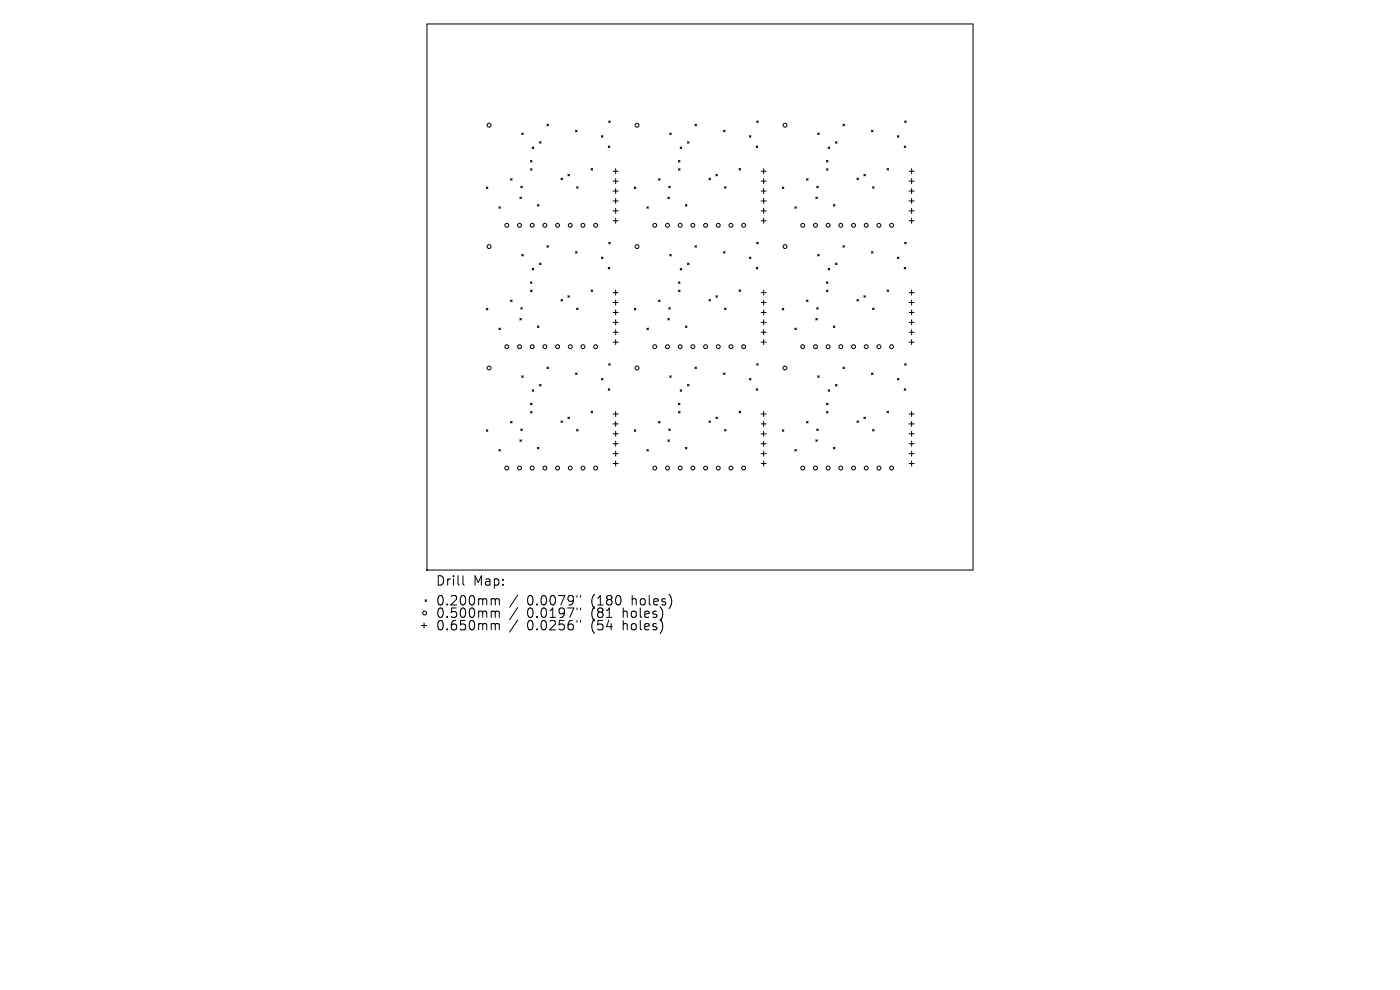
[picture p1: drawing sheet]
<svg xmlns="http://www.w3.org/2000/svg" width="297mm" height="210mm" viewBox="0 0 297 210" stroke-linecap="round" stroke-linejoin="round" font-family="sans-serif">
<defs><g id="words">
<g font-size="2.8">
<text x="92.5" y="124.5">Drill</text>
<text x="100.4" y="124.5">Map:</text>
<text x="92.5" y="128.7">0.200mm</text>
<text x="92.5" y="131.3">0.500mm</text>
<text x="111.7" y="128.7">0.0079&quot;</text>
<text x="111.7" y="131.3">0.0197&quot;</text>
<text x="125.4" y="128.7">(180</text>
<text x="125.4" y="131.3">(81</text>
<text x="132.1" y="131.3">holes)</text>
<text x="134" y="128.7">holes)</text>
<text x="92.5" y="133.9">0.650mm</text>
<text x="111.7" y="133.9">0.0256&quot;</text>
<text x="125.4" y="133.9">(54</text>
<text x="132.1" y="133.9">holes)</text>
</g>
</g></defs>
<circle cx="90.6" cy="120.9" r=".08" fill="#000" stroke="#000" stroke-width=".21"/>
<g fill="none" stroke="#000" stroke-width=".21">
<path d="M90.6 5.1h115.8v115.8h-115.8zM103.2 39.7l.3 .3M103.5 39.7l-.3 .3M108.3 37.9l.3 .3M108.6 37.9l-.3 .3M110.5 39.5l.3 .3M110.7 28.2l.3 .3M110.8 39.5l-.3 .3M111 28.2l-.3 .3M112.5 34l.4 .4M112.5 35.8l.4 .3M112.9 34l-.4 .4"/>
<path d="M112.9 35.8l-.4 .3M112.9 31.2l.3 .3M113.2 31.2l-.3 .3M114.5 30.1l.3 .3M114.8 30.1l-.3 .3M116 26.4l.4 .3M116.4 26.4l-.4 .3M119 37.8l.3 .3M119.3 37.8l-.3 .3M120.5 37l.3 .3M120.8 37l-.3 .3M122.1 27.6l.3 .4"/>
<path d="M122.3 39.6l.4 .3M122.4 27.6l-.3 .4M122.7 39.6l-.4 .3M125.4 35.7l.3 .4M125.7 35.7l-.3 .4M127.6 28.8l.3 .3M127.9 28.8l-.3 .3M129 31l.4 .3M129.1 25.7l.4 .3M129.4 31l-.4 .3M129.5 25.7l-.4 .3M130.1 36.3h1"/>
<path d="M130.1 38.4h1M130.6 35.8v1.1M130.6 37.9v1.1M130.6 40v1.1M134.6 39.7l.3 .3M134.9 39.7l-.3 .3M139.7 37.9l.3 .3M140 37.9l-.3 .3M141.9 39.5l.3 .3M142.1 28.2l.3 .3M142.2 39.5l-.3 .3M142.4 28.2l-.3 .3"/>
<path d="M143.9 34l.4 .4M143.9 35.8l.4 .3M144.3 34l-.4 .4M144.3 35.8l-.4 .3M144.3 31.2l.3 .3M144.6 31.2l-.3 .3M145.8 30.1l.4 .3M146.2 30.1l-.4 .3M147.4 26.4l.4 .3M147.8 26.4l-.4 .3M150.4 37.8l.3 .3M150.7 37.8l-.3 .3"/>
<path d="M151.9 37l.3 .3M152.2 37l-.3 .3M153.5 27.6l.3 .4M153.7 39.6l.3 .3M153.8 27.6l-.3 .4M154 39.6l-.3 .3M156.8 35.7l.3 .4M157.1 35.7l-.3 .4M159 28.8l.3 .3M159.3 28.8l-.3 .3M160.4 31l.4 .3M160.5 25.7l.4 .3"/>
<path d="M160.8 31l-.4 .3M160.9 25.7l-.4 .3M161.5 36.3h1M161.5 38.4h1M162 35.8v1.1M162 37.9v1.1M162 40v1.1M166 39.7l.3 .3M166.3 39.7l-.3 .3M171.1 37.9l.3 .3M171.4 37.9l-.3 .3M173.3 39.5l.3 .3"/>
<path d="M173.5 28.2l.3 .3M173.6 39.5l-.3 .3M173.8 28.2l-.3 .3M175.3 34l.3 .4M175.3 35.8l.4 .3M175.6 34l-.3 .4M175.7 35.8l-.4 .3M175.7 31.2l.3 .3M176 31.2l-.3 .3M177.2 30.1l.4 .3M177.6 30.1l-.4 .3M178.8 26.4l.3 .3"/>
<path d="M179.1 26.4l-.3 .3M181.8 37.8l.3 .3M182.1 37.8l-.3 .3M183.3 37l.3 .3M183.6 37l-.3 .3M184.9 27.6l.3 .4M185.1 39.6l.3 .3M185.2 27.6l-.3 .4M185.4 39.6l-.3 .3M188.2 35.7l.3 .4M188.5 35.7l-.3 .4M190.4 28.8l.3 .3"/>
<path d="M190.7 28.8l-.3 .3M191.8 31l.3 .3M191.9 25.7l.3 .3M192.1 31l-.3 .3M192.2 25.7l-.3 .3M192.9 36.3h1M192.9 38.4h1M193.4 35.8v1.1M193.4 37.9v1.1M193.4 40v1.1M105.8 43.9l.4 .3M106.2 43.9l-.4 .3"/>
<path d="M110.3 41.8l.3 .3M110.6 41.8l-.3 .3M110.7 54l.3 .3M111 54l-.3 .3M112.5 59.8l.4 .3M112.9 59.8l-.4 .3M112.9 56.9l.3 .4M113.2 56.9l-.3 .4M114 43.4l.3 .3M114.3 43.4l-.3 .3M114.5 55.8l.3 .3M114.8 55.8l-.3 .3"/>
<path d="M116 52.1l.4 .3M116.4 52.1l-.4 .3M122.1 53.4l.3 .3M122.4 53.4l-.3 .3M127.6 54.5l.3 .4M127.9 54.5l-.3 .4M129 56.7l.4 .3M129.1 51.4l.4 .3M129.4 56.7l-.4 .3M129.5 51.4l-.4 .3M130.1 40.5h1M130.1 42.6h1"/>
<path d="M130.1 44.7h1M130.1 46.8h1M130.6 42.1v1.1M130.6 44.2v1.1M130.6 46.3v1.1M137.2 43.9l.4 .3M137.6 43.9l-.4 .3M141.7 41.8l.3 .3M142 41.8l-.3 .3M142.1 54l.3 .3M142.4 54l-.3 .3M143.9 59.8l.4 .3"/>
<path d="M144.3 59.8l-.4 .3M144.3 56.9l.3 .4M144.6 56.9l-.3 .4M145.4 43.4l.3 .3M145.7 43.4l-.3 .3M145.8 55.8l.4 .3M146.2 55.8l-.4 .3M147.4 52.1l.4 .3M147.8 52.1l-.4 .3M153.5 53.4l.3 .3M153.8 53.4l-.3 .3M159 54.5l.3 .4"/>
<path d="M159.3 54.5l-.3 .4M160.4 56.7l.4 .3M160.5 51.4l.4 .3M160.8 56.7l-.4 .3M160.9 51.4l-.4 .3M161.5 40.5h1M161.5 42.6h1M161.5 44.7h1M161.5 46.8h1M162 42.1v1.1M162 44.2v1.1M162 46.3v1.1"/>
<path d="M168.6 43.9l.3 .3M168.9 43.9l-.3 .3M173.1 41.8l.3 .3M173.4 41.8l-.3 .3M173.5 54l.3 .3M173.8 54l-.3 .3M175.3 59.8l.3 .3M175.6 59.8l-.3 .3M175.7 56.9l.3 .4M176 56.9l-.3 .4M176.8 43.4l.3 .3M177.1 43.4l-.3 .3"/>
<path d="M177.2 55.8l.4 .3M177.6 55.8l-.4 .3M178.8 52.1l.3 .3M179.1 52.1l-.3 .3M184.9 53.4l.3 .3M185.2 53.4l-.3 .3M190.4 54.5l.3 .4M190.7 54.5l-.3 .4M191.8 56.7l.3 .3M191.9 51.4l.3 .3M192.1 56.7l-.3 .3M192.2 51.4l-.3 .3"/>
<path d="M192.9 40.5h1M192.9 42.6h1M192.9 44.7h1M192.9 46.8h1M193.4 42.1v1.1M193.4 44.2v1.1M193.4 46.3v1.1M103.2 65.4l.3 .3M103.5 65.4l-.3 .3M105.8 69.6l.4 .3M106.2 69.6l-.4 .3M108.3 63.6l.3 .4"/>
<path d="M108.6 63.6l-.3 .4M110.3 67.6l.3 .3M110.5 65.3l.3 .3M110.6 67.6l-.3 .3M110.7 79.7l.3 .3M110.8 65.3l-.3 .3M111 79.7l-.3 .3M112.5 61.5l.4 .4M112.9 61.5l-.4 .4M114 69.1l.3 .4M114.3 69.1l-.3 .4M116 77.9l.4 .3"/>
<path d="M116.4 77.9l-.4 .3M119 63.5l.3 .4M119.3 63.5l-.3 .4M120.5 62.7l.3 .4M120.8 62.7l-.3 .4M122.1 79.1l.3 .4M122.3 65.4l.4 .3M122.4 79.1l-.3 .4M122.7 65.4l-.4 .3M125.4 61.5l.3 .3M125.7 61.5l-.3 .3M129.1 77.2l.4 .3"/>
<path d="M129.5 77.2l-.4 .3M130.1 62.1h1M130.1 64.2h1M130.1 66.3h1M130.1 68.4h1M130.1 70.5h1M130.1 72.6h1M130.6 61.5v1.1M130.6 63.6v1.1M130.6 65.7v1.1M130.6 67.8v1.1M130.6 69.9v1.1"/>
<path d="M130.6 72v1.1M134.6 65.4l.3 .3M134.9 65.4l-.3 .3M137.2 69.6l.4 .3M137.6 69.6l-.4 .3M139.7 63.6l.3 .4M140 63.6l-.3 .4M141.7 67.6l.3 .3M141.9 65.3l.3 .3M142 67.6l-.3 .3M142.1 79.7l.3 .3M142.2 65.3l-.3 .3"/>
<path d="M142.4 79.7l-.3 .3M143.9 61.5l.4 .4M144.3 61.5l-.4 .4M145.4 69.1l.3 .4M145.7 69.1l-.3 .4M147.4 77.9l.4 .3M147.8 77.9l-.4 .3M150.4 63.5l.3 .4M150.7 63.5l-.3 .4M151.9 62.7l.3 .4M152.2 62.7l-.3 .4M153.5 79.1l.3 .4"/>
<path d="M153.7 65.4l.3 .3M153.8 79.1l-.3 .4M154 65.4l-.3 .3M156.8 61.5l.3 .3M157.1 61.5l-.3 .3M160.5 77.2l.4 .3M160.9 77.2l-.4 .3M161.5 62.1h1M161.5 64.2h1M161.5 66.3h1M161.5 68.4h1M161.5 70.5h1"/>
<path d="M161.5 72.6h1M162 61.5v1.1M162 63.6v1.1M162 65.7v1.1M162 67.8v1.1M162 69.9v1.1M162 72v1.1M166 65.4l.3 .3M166.3 65.4l-.3 .3M168.6 69.6l.3 .3M168.9 69.6l-.3 .3M171.1 63.6l.3 .4"/>
<path d="M171.4 63.6l-.3 .4M173.1 67.6l.3 .3M173.3 65.3l.3 .3M173.4 67.6l-.3 .3M173.5 79.7l.3 .3M173.6 65.3l-.3 .3M173.8 79.7l-.3 .3M175.3 61.5l.4 .4M175.7 61.5l-.4 .4M176.8 69.1l.3 .4M177.1 69.1l-.3 .4M178.8 77.9l.3 .3"/>
<path d="M179.1 77.9l-.3 .3M181.8 63.5l.3 .4M182.1 63.5l-.3 .4M183.3 62.7l.3 .4M183.6 62.7l-.3 .4M184.9 79.1l.3 .4M185.1 65.4l.3 .3M185.2 79.1l-.3 .4M185.4 65.4l-.3 .3M188.2 61.5l.3 .3M188.5 61.5l-.3 .3M191.9 77.2l.3 .3"/>
<path d="M192.2 77.2l-.3 .3M192.9 62.1h1M192.9 64.2h1M192.9 66.3h1M192.9 68.4h1M192.9 70.5h1M192.9 72.6h1M193.4 61.5v1.1M193.4 63.6v1.1M193.4 65.7v1.1M193.4 67.8v1.1M193.4 69.9v1.1"/>
<path d="M193.4 72v1.1M103.2 91.2l.3 .3M103.5 91.2l-.3 .3M105.8 95.4l.4 .3M106.2 95.4l-.4 .3M108.3 89.4l.3 .3M108.6 89.4l-.3 .3M110.3 93.3l.3 .3M110.5 91l.3 .3M110.6 93.3l-.3 .3M110.8 91l-.3 .3M112.5 85.5l.4 .4"/>
<path d="M112.5 87.3l.4 .3M112.9 85.5l-.4 .4M112.9 87.3l-.4 .3M112.9 82.7l.3 .3M113.2 82.7l-.3 .3M114 94.9l.3 .3M114.3 94.9l-.3 .3M114.5 81.6l.3 .3M114.8 81.6l-.3 .3M119 89.3l.3 .3M119.3 89.3l-.3 .3M120.5 88.5l.3 .3"/>
<path d="M120.8 88.5l-.3 .3M122.3 91.1l.4 .3M122.7 91.1l-.4 .3M125.4 87.2l.3 .4M125.7 87.2l-.3 .4M127.6 80.3l.3 .3M127.9 80.3l-.3 .3M129 82.5l.4 .3M129.4 82.5l-.4 .3M130.1 87.8h1M130.1 89.9h1M130.1 92h1"/>
<path d="M130.1 94.1h1M130.1 96.2h1M130.1 98.3h1M130.6 87.3v1.1M130.6 89.4v1.1M130.6 91.5v1.1M130.6 93.6v1.1M130.6 95.7v1.1M130.6 97.8v1.1M134.6 91.2l.3 .3M134.9 91.2l-.3 .3M137.2 95.4l.4 .3"/>
<path d="M137.6 95.4l-.4 .3M139.7 89.4l.3 .3M140 89.4l-.3 .3M141.7 93.3l.3 .3M141.9 91l.3 .3M142 93.3l-.3 .3M142.2 91l-.3 .3M143.9 85.5l.4 .4M143.9 87.3l.4 .3M144.3 85.5l-.4 .4M144.3 87.3l-.4 .3M144.3 82.7l.3 .3"/>
<path d="M144.6 82.7l-.3 .3M145.4 94.9l.3 .3M145.7 94.9l-.3 .3M145.8 81.6l.4 .3M146.2 81.6l-.4 .3M150.4 89.3l.3 .3M150.7 89.3l-.3 .3M151.9 88.5l.3 .3M152.2 88.5l-.3 .3M153.7 91.1l.3 .3M154 91.1l-.3 .3M156.8 87.2l.3 .4"/>
<path d="M157.1 87.2l-.3 .4M159 80.3l.3 .3M159.3 80.3l-.3 .3M160.4 82.5l.4 .3M160.8 82.5l-.4 .3M161.5 87.8h1M161.5 89.9h1M161.5 92h1M161.5 94.1h1M161.5 96.2h1M161.5 98.3h1M162 87.3v1.1"/>
<path d="M162 89.4v1.1M162 91.5v1.1M162 93.6v1.1M162 95.7v1.1M162 97.8v1.1M166 91.2l.3 .3M166.3 91.2l-.3 .3M168.6 95.4l.3 .3M168.9 95.4l-.3 .3M171.1 89.4l.3 .3M171.4 89.4l-.3 .3M173.1 93.3l.3 .3"/>
<path d="M173.3 91l.3 .3M173.4 93.3l-.3 .3M173.6 91l-.3 .3M175.3 85.5l.3 .4M175.3 87.3l.4 .3M175.6 85.5l-.3 .4M175.7 87.3l-.4 .3M175.7 82.7l.3 .3M176 82.7l-.3 .3M176.8 94.9l.3 .3M177.1 94.9l-.3 .3M177.2 81.6l.4 .3"/>
<path d="M177.6 81.6l-.4 .3M181.8 89.3l.3 .3M182.1 89.3l-.3 .3M183.3 88.5l.3 .3M183.6 88.5l-.3 .3M185.1 91.1l.3 .3M185.4 91.1l-.3 .3M188.2 87.2l.3 .4M188.5 87.2l-.3 .4M190.4 80.3l.3 .3M190.7 80.3l-.3 .3M191.8 82.5l.3 .3"/>
<path d="M192.1 82.5l-.3 .3M192.9 87.8h1M192.9 89.9h1M192.9 92h1M192.9 94.1h1M192.9 96.2h1M192.9 98.3h1M193.4 87.3v1.1M193.4 89.4v1.1M193.4 91.5v1.1M193.4 93.6v1.1M193.4 95.7v1.1"/>
<path d="M193.4 97.8v1.1M89.4 132.7h1.1M90 132.1v1.1M90.2 127.2l.3 .4M90.5 127.2l-.3 .4M98.2 122.1v1.7l.3 .3M104.8 127l.3 .3M104.8 129.6l.3 .3M104.8 132.3l.3 .3M105.1 127.3v1M105.1 129.9v1.1M105.1 132.6v1"/>
<path d="M105.1 127.3l.3-.3 .4 .1 .1 1.2M105.1 129.9l.3-.3 .4 .1 .1 1.3M105.1 132.6l.3-.3 .4 .1 .1 1.2M109.8 126.2l-1.7 2.6M109.8 128.9l-1.7 2.5M109.8 131.5l-1.7 2.6M122.4 126.3v.4M122.4 129v.4M122.4 131.6v.4M123.2 126.3v.4M123.2 129v.4M123.2 131.6v.4"/>
<path d="M140.5 132.2v1.3M140.6 130l-.1 .9M142.4 126.9v1.3"/>
<circle cx="103.7" cy="26.6" r=".41"/>
<circle cx="135.1" cy="26.6" r=".41"/>
<circle cx="166.5" cy="26.6" r=".41"/>
<circle cx="103.7" cy="52.3" r=".41"/>
<circle cx="107.5" cy="47.8" r=".41"/>
<circle cx="110.2" cy="47.8" r=".41"/>
<circle cx="112.9" cy="47.8" r=".41"/>
<circle cx="115.6" cy="47.8" r=".41"/>
<circle cx="118.3" cy="47.8" r=".41"/>
<circle cx="121" cy="47.8" r=".41"/>
<circle cx="123.7" cy="47.8" r=".41"/>
<circle cx="126.4" cy="47.8" r=".41"/>
<circle cx="135.1" cy="52.3" r=".41"/>
<circle cx="138.9" cy="47.8" r=".41"/>
<circle cx="141.6" cy="47.8" r=".41"/>
<circle cx="144.3" cy="47.8" r=".41"/>
<circle cx="147" cy="47.8" r=".41"/>
<circle cx="149.7" cy="47.8" r=".41"/>
<circle cx="152.4" cy="47.8" r=".41"/>
<circle cx="155.1" cy="47.8" r=".41"/>
<circle cx="157.8" cy="47.8" r=".41"/>
<circle cx="166.5" cy="52.3" r=".41"/>
<circle cx="170.3" cy="47.8" r=".41"/>
<circle cx="173" cy="47.8" r=".41"/>
<circle cx="175.7" cy="47.8" r=".41"/>
<circle cx="178.4" cy="47.8" r=".41"/>
<circle cx="181.1" cy="47.8" r=".41"/>
<circle cx="183.8" cy="47.8" r=".41"/>
<circle cx="186.5" cy="47.8" r=".41"/>
<circle cx="189.2" cy="47.8" r=".41"/>
<circle cx="103.7" cy="78.1" r=".41"/>
<circle cx="107.5" cy="73.5" r=".41"/>
<circle cx="110.2" cy="73.5" r=".41"/>
<circle cx="112.9" cy="73.5" r=".41"/>
<circle cx="115.6" cy="73.5" r=".41"/>
<circle cx="118.3" cy="73.5" r=".41"/>
<circle cx="121" cy="73.5" r=".41"/>
<circle cx="123.7" cy="73.5" r=".41"/>
<circle cx="126.4" cy="73.5" r=".41"/>
<circle cx="135.1" cy="78.1" r=".41"/>
<circle cx="138.9" cy="73.5" r=".41"/>
<circle cx="141.6" cy="73.5" r=".41"/>
<circle cx="144.3" cy="73.5" r=".41"/>
<circle cx="147" cy="73.5" r=".41"/>
<circle cx="149.7" cy="73.5" r=".41"/>
<circle cx="152.4" cy="73.5" r=".41"/>
<circle cx="155.1" cy="73.5" r=".41"/>
<circle cx="157.8" cy="73.5" r=".41"/>
<circle cx="166.5" cy="78.1" r=".41"/>
<circle cx="170.3" cy="73.5" r=".41"/>
<circle cx="173" cy="73.5" r=".41"/>
<circle cx="175.7" cy="73.5" r=".41"/>
<circle cx="178.4" cy="73.5" r=".41"/>
<circle cx="181.1" cy="73.5" r=".41"/>
<circle cx="183.8" cy="73.5" r=".41"/>
<circle cx="186.5" cy="73.5" r=".41"/>
<circle cx="189.2" cy="73.5" r=".41"/>
<circle cx="107.5" cy="99.3" r=".41"/>
<circle cx="110.2" cy="99.3" r=".41"/>
<circle cx="112.9" cy="99.3" r=".41"/>
<circle cx="115.6" cy="99.3" r=".41"/>
<circle cx="118.3" cy="99.3" r=".41"/>
<circle cx="121" cy="99.3" r=".41"/>
<circle cx="123.7" cy="99.3" r=".41"/>
<circle cx="126.4" cy="99.3" r=".41"/>
<circle cx="138.9" cy="99.3" r=".41"/>
<circle cx="141.6" cy="99.3" r=".41"/>
<circle cx="144.3" cy="99.3" r=".41"/>
<circle cx="147" cy="99.3" r=".41"/>
<circle cx="149.7" cy="99.3" r=".41"/>
<circle cx="152.4" cy="99.3" r=".41"/>
<circle cx="155.1" cy="99.3" r=".41"/>
<circle cx="157.8" cy="99.3" r=".41"/>
<circle cx="170.3" cy="99.3" r=".41"/>
<circle cx="173" cy="99.3" r=".41"/>
<circle cx="175.7" cy="99.3" r=".41"/>
<circle cx="178.4" cy="99.3" r=".41"/>
<circle cx="181.1" cy="99.3" r=".41"/>
<circle cx="183.8" cy="99.3" r=".41"/>
<circle cx="186.5" cy="99.3" r=".41"/>
<circle cx="189.2" cy="99.3" r=".41"/>
<circle cx="90.1" cy="130" r=".41"/>
</g>
<use href="#words"/>
</svg>
